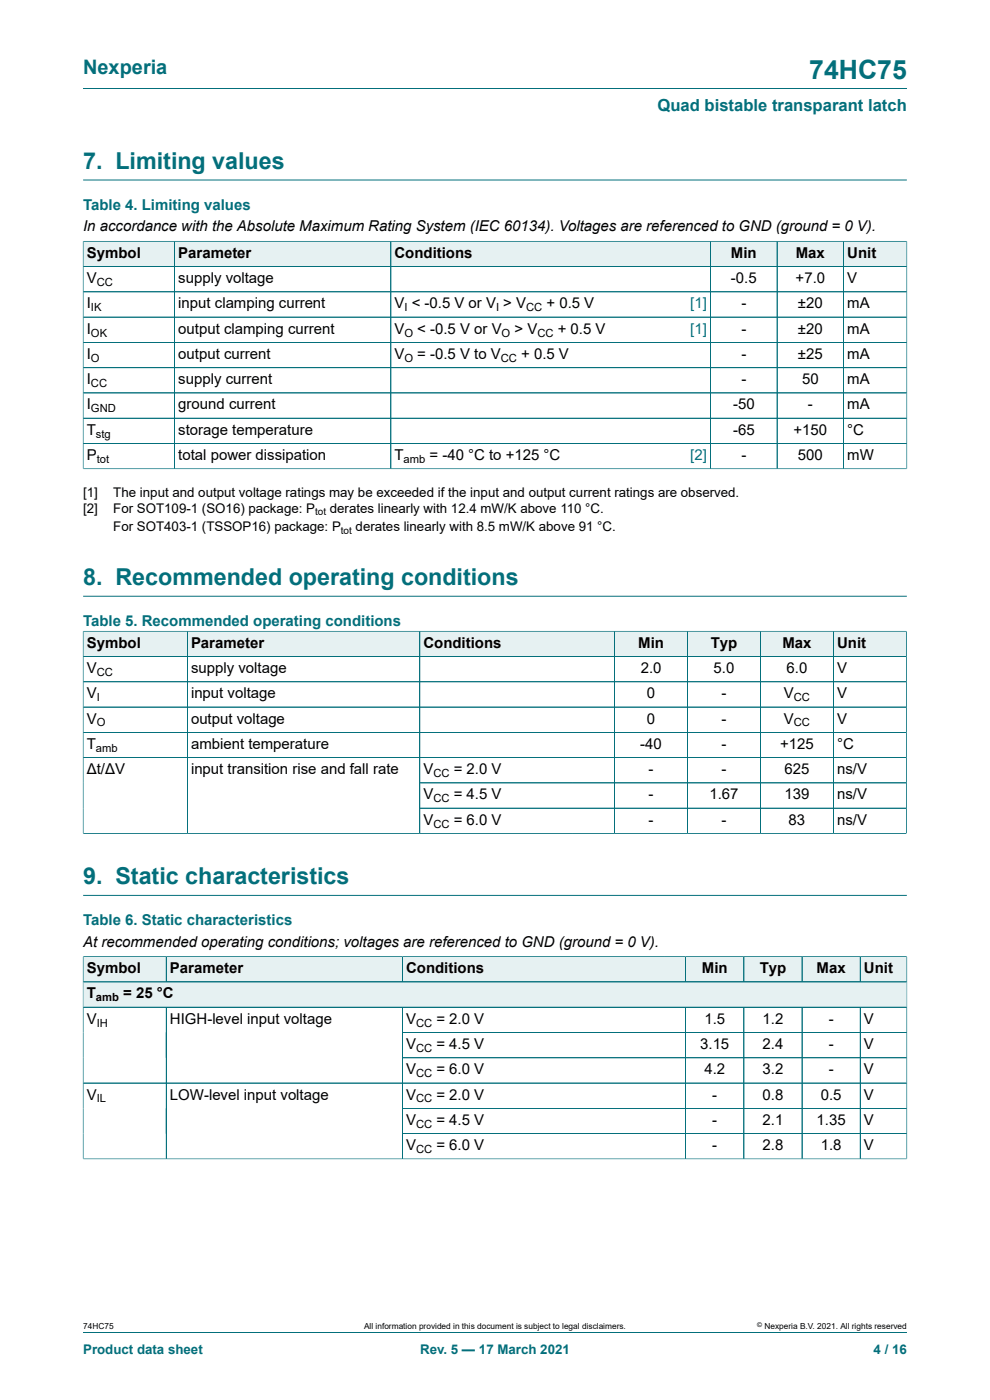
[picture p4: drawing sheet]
<svg xmlns="http://www.w3.org/2000/svg" width="210mm" height="297mm" viewBox="0 0 210 297" stroke-linecap="round" stroke-linejoin="round" font-family="sans-serif">
<defs><g id="words">
<text font-size="5.6" fill="#036f7b" x="171.7" y="16.8">74HC75</text>
<g font-size="4.9" fill="#036f7b">
<text x="17.6" y="35.9">7. Limiting values</text>
<text x="17.6" y="124.2">8. Recommended operating conditions</text>
<text x="17.6" y="187.6">9. Static characteristics</text>
</g>
<text font-size="4.2" fill="#036f7b" x="17.6" y="15.6">Nexperia</text>
<text font-size="3.5" fill="#036f7b" x="139.5" y="23.7">Quad bistable transparant latch</text>
<g font-size="3.2" fill="#036f7b">
<text x="17.6" y="44.5">Table 4. Limiting values</text>
<text x="17.6" y="132.8">Table 5. Recommended operating conditions</text>
<text x="17.6" y="196.3">Table 6. Static characteristics</text>
</g>
<g font-size="3.2">
<text x="17.6" y="49.1">In accordance with the Absolute Maximum Rating System (IEC 60134). Voltages are referenced to GND (ground = 0 V).</text>
<text x="18.4" y="54.7">Symbol</text>
<text x="37.8" y="54.7">Parameter</text>
<text x="83.7" y="54.7">Conditions</text>
<text x="155.1" y="54.7">Min</text>
<text x="168.8" y="54.7">Max</text>
<text x="179.7" y="54.7">Unit</text>
<text x="18.4" y="60.1">V</text>
<text x="18.4" y="65.4">I</text>
<text x="37.8" y="60.1">supply voltage</text>
<text x="37.8" y="65.4">input clamping current</text>
<text x="83.7" y="65.4">V &lt; -0.5 V or V &gt; V</text>
<text x="115.9" y="65.4">+ 0.5 V</text>
<text x="155.1" y="60.1">-0.5</text>
<text x="157.3" y="65.4">-</text>
<text x="168.8" y="60.1">+7.0</text>
<text x="169.3" y="65.4">±20</text>
<text x="179.7" y="60.1">V</text>
<text x="179.7" y="65.4">mA</text>
<text x="18.4" y="70.8">I</text>
<text x="37.8" y="70.8">output clamping current</text>
<text x="83.7" y="70.8">V</text>
<text x="88.5" y="70.8">&lt; -0.5 V or V</text>
<text x="109.1" y="70.8">&gt; V</text>
<text x="118.3" y="70.8">+ 0.5 V</text>
<text x="157.3" y="70.8">-</text>
<text x="169.3" y="70.8">±20</text>
<text x="179.7" y="70.8">mA</text>
<text x="18.4" y="76.1">I</text>
<text x="37.8" y="76.1">output current</text>
<text x="83.7" y="76.1">V</text>
<text x="88.5" y="76.1">= -0.5 V to V</text>
<text x="110.6" y="76.1">+ 0.5 V</text>
<text x="157.3" y="76.1">-</text>
<text x="169.3" y="76.1">±25</text>
<text x="179.7" y="76.1">mA</text>
<text x="18.4" y="81.5">I</text>
<text x="37.8" y="81.5">supply current</text>
<text x="157.3" y="81.5">-</text>
<text x="170.1" y="81.5">50</text>
<text x="179.7" y="81.5">mA</text>
<text x="18.4" y="86.9">I</text>
<text x="37.8" y="86.9">ground current</text>
<text x="155.5" y="86.9">-50</text>
<text x="171.4" y="86.9">-</text>
<text x="179.7" y="86.9">mA</text>
<text x="18.4" y="92.2">T</text>
<text x="37.8" y="92.2">storage temperature</text>
<text x="155.5" y="92.2">-65</text>
<text x="168.3" y="92.2">+150</text>
<text x="179.7" y="92.2">°C</text>
<text x="18.4" y="97.6">P</text>
<text x="37.8" y="97.6">total power dissipation</text>
<text x="83.7" y="97.6">T</text>
<text x="91.1" y="97.6">= -40 °C to +125 °C</text>
<text x="157.3" y="97.6">-</text>
<text x="169.3" y="97.6">500</text>
<text x="179.7" y="97.6">mW</text>
<text x="18.4" y="137.4">Symbol</text>
<text x="40.5" y="137.4">Parameter</text>
<text x="89.8" y="137.4">Conditions</text>
<text x="135.4" y="137.4">Min</text>
<text x="150.8" y="137.4">Typ</text>
<text x="166" y="137.4">Max</text>
<text x="177.6" y="137.4">Unit</text>
<text x="18.4" y="142.8">V</text>
<text x="40.5" y="142.8">supply voltage</text>
<text x="135.9" y="142.8">2.0</text>
<text x="151.4" y="142.8">5.0</text>
<text x="166.8" y="142.8">6.0</text>
<text x="177.6" y="142.8">V</text>
<text x="18.4" y="148.1">V</text>
<text x="40.5" y="148.1">input voltage</text>
<text x="137.2" y="148.1">0</text>
<text x="153.1" y="148.1">-</text>
<text x="166.3" y="148.1">V</text>
<text x="177.6" y="148.1">V</text>
<text x="18.4" y="153.5">V</text>
<text x="40.5" y="153.5">output voltage</text>
<text x="137.2" y="153.5">0</text>
<text x="153.1" y="153.5">-</text>
<text x="166.3" y="153.5">V</text>
<text x="177.6" y="153.5">V</text>
<text x="18.4" y="158.9">T</text>
<text x="40.5" y="158.9">ambient temperature</text>
<text x="135.8" y="158.9">-40</text>
<text x="153.1" y="158.9">-</text>
<text x="165.5" y="158.9">+125</text>
<text x="177.6" y="158.9">°C</text>
<text x="18.4" y="164.2">Δt/ΔV</text>
<text x="40.5" y="164.2">input transition rise and fall rate</text>
<text x="89.8" y="164.2">V</text>
<text x="96.2" y="164.2">= 2.0 V</text>
<text x="137.6" y="164.2">-</text>
<text x="153.1" y="164.2">-</text>
<text x="166.4" y="164.2">625</text>
<text x="177.6" y="164.2">ns/V</text>
<text x="89.8" y="169.6">V</text>
<text x="96.2" y="169.6">= 4.5 V</text>
<text x="137.6" y="169.6">-</text>
<text x="150.5" y="169.6">1.67</text>
<text x="166.4" y="169.6">139</text>
<text x="177.6" y="169.6">ns/V</text>
<text x="89.8" y="175">V</text>
<text x="96.2" y="175">= 6.0 V</text>
<text x="137.6" y="175">-</text>
<text x="153.1" y="175">-</text>
<text x="167.3" y="175">83</text>
<text x="177.6" y="175">ns/V</text>
<text x="17.6" y="200.8">At recommended operating conditions; voltages are referenced to GND (ground = 0 V).</text>
<text x="18.4" y="206.5">Symbol</text>
<text x="36.1" y="206.5">Parameter</text>
<text x="86.1" y="206.5">Conditions</text>
<text x="148.9" y="206.5">Min</text>
<text x="161.1" y="206.5">Typ</text>
<text x="173.2" y="206.5">Max</text>
<text x="183.3" y="206.5">Unit</text>
<text x="18.4" y="211.8">T</text>
<text x="26.1" y="211.8">= 25 °C</text>
<text x="18.4" y="217.2">V</text>
<text x="36.1" y="217.2">HIGH-level input voltage</text>
<text x="86.1" y="217.2">V</text>
<text x="92.6" y="217.2">= 2.0 V</text>
<text x="149.4" y="217.2">1.5</text>
<text x="161.8" y="217.2">1.2</text>
<text x="175.8" y="217.2">-</text>
<text x="183.3" y="217.2">V</text>
<text x="86.1" y="222.5">V</text>
<text x="86.1" y="227.9">V</text>
<text x="92.6" y="222.5">= 4.5 V</text>
<text x="92.6" y="227.9">= 6.0 V</text>
<text x="148.5" y="222.5">3.15</text>
<text x="149.4" y="227.9">4.2</text>
<text x="161.8" y="222.5">2.4</text>
<text x="161.8" y="227.9">3.2</text>
<text x="175.8" y="222.5">-</text>
<text x="175.8" y="227.9">-</text>
<text x="183.3" y="222.5">V</text>
<text x="183.3" y="227.9">V</text>
<text x="18.4" y="233.3">V</text>
<text x="36.1" y="233.3">LOW-level input voltage</text>
<text x="86.1" y="233.3">V</text>
<text x="92.6" y="233.3">= 2.0 V</text>
<text x="151.1" y="233.3">-</text>
<text x="161.8" y="233.3">0.8</text>
<text x="174.1" y="233.3">0.5</text>
<text x="183.3" y="233.3">V</text>
<text x="86.1" y="238.6">V</text>
<text x="92.6" y="238.6">= 4.5 V</text>
<text x="151.1" y="238.6">-</text>
<text x="161.8" y="238.6">2.1</text>
<text x="173.2" y="238.6">1.35</text>
<text x="183.3" y="238.6">V</text>
<text x="86.1" y="244">V</text>
<text x="92.6" y="244">= 6.0 V</text>
<text x="151.1" y="244">-</text>
<text x="161.8" y="244">2.8</text>
<text x="174.1" y="244">1.8</text>
<text x="183.3" y="244">V</text>
</g>
<g font-size="3.2" fill="#00f">
<text x="146.4" y="65.4">[1]</text>
<text x="146.4" y="70.8">[1]</text>
<text x="146.4" y="97.6">[2]</text>
</g>
<g font-size="2.8">
<text x="17.6" y="105.4">[1]</text>
<text x="24" y="105.4">The input and output voltage ratings may be exceeded if the input and output current ratings are observed.</text>
<text x="17.6" y="108.8">[2]</text>
<text x="24" y="108.8">For SOT109-1 (SO16) package: P</text>
<text x="24" y="112.7">For SOT403-1 (TSSOP16) package: P</text>
<text x="70" y="108.8">derates linearly with 12.4 mW/K above 110 °C.</text>
<text x="75.4" y="112.7">derates linearly with 8.5 mW/K above 91 °C.</text>
</g>
<g font-size="2.8" fill="#036f7b">
<text x="17.6" y="287.2">Product data sheet</text>
<text x="89.1" y="287.2">Rev. 5 — 17 March 2021</text>
<text x="185.3" y="287.2">4 / 16</text>
</g>
<g font-size="2.4">
<text x="20.5" y="60.7">CC</text>
<text x="19.3" y="66">IK</text>
<text x="19.3" y="71.4">OK</text>
<text x="85.8" y="66">I</text>
<text x="85.8" y="71.4">O</text>
<text x="105.2" y="66">I</text>
<text x="106.4" y="71.4">O</text>
<text x="111.6" y="66">CC</text>
<text x="114" y="71.4">CC</text>
<text x="19.3" y="76.8">O</text>
<text x="85.8" y="76.8">O</text>
<text x="106.2" y="76.8">CC</text>
<text x="19.3" y="82.1">CC</text>
<text x="19.3" y="87.5">GND</text>
<text x="20.4" y="92.8">stg</text>
<text x="20.5" y="98.2">tot</text>
<text x="85.6" y="98.2">amb</text>
<text x="20.5" y="143.4">CC</text>
<text x="20.5" y="148.8">I</text>
<text x="168.4" y="148.8">CC</text>
<text x="20.5" y="154.1">O</text>
<text x="168.4" y="154.1">CC</text>
<text x="20.4" y="159.5">amb</text>
<text x="91.9" y="164.8">CC</text>
<text x="91.9" y="170.2">CC</text>
<text x="91.9" y="175.6">CC</text>
<text x="20.4" y="212.4">amb</text>
<text x="20.5" y="217.8">IH</text>
<text x="88.3" y="217.8">CC</text>
<text x="88.3" y="223.2">CC</text>
<text x="20.5" y="233.9">IL</text>
<text x="88.3" y="228.5">CC</text>
<text x="88.3" y="233.9">CC</text>
<text x="88.3" y="239.2">CC</text>
<text x="88.3" y="244.6">CC</text>
</g>
<g font-size="2.1">
<text x="66.8" y="109.3">tot</text>
<text x="72.3" y="113.3">tot</text>
</g>
<g font-size="1.8">
<text x="17.6" y="282">74HC75</text>
<text x="77.2" y="282">All information provided in this document is subject to legal disclaimers.</text>
<text x="162.2" y="282">Nexperia B.V. 2021. All rights reserved</text>
</g>
<text font-size="1.4" x="160.6" y="281.6">©</text>
</g></defs>
<path d="M17.6 18.8h174.8M17.6 38.2h174.8" fill="none" stroke="#036f7b" stroke-width=".21"/>
<path d="M17.7 51.3h19.3v5.2h-19.3z" fill="#e6f1f2"/>
<path d="M17.6 51.1v5.5h19.4v-5.4h-19.4" fill="none" stroke="#036f7b" stroke-width=".21"/>
<path d="M37.1 51.3h45.7v5.2h-45.7z" fill="#e6f1f2"/>
<path d="M37 51.2h45.9v5.4h-45.9z" fill="none" stroke="#036f7b" stroke-width=".21"/>
<path d="M83 51.3h63.1v5.2h-63.1z" fill="#e6f1f2"/>
<path d="M146.1 51.2h-63.2v5.4h63.2" fill="none" stroke="#036f7b" stroke-width=".21"/>
<path d="M146.1 51.3h4.6v5.2h-4.6z" fill="#e6f1f2"/>
<path d="M146.1 51.2h4.6v5.4h-4.6" fill="none" stroke="#036f7b" stroke-width=".21"/>
<path d="M150.8 51.3h14v5.2h-14z" fill="#e6f1f2"/>
<path d="M150.7 51.2h14.1v5.4h-14.1z" fill="none" stroke="#036f7b" stroke-width=".21"/>
<path d="M164.9 51.3h14v5.2h-14z" fill="#e6f1f2"/>
<path d="M164.8 51.2h14.2v5.4h-14.2z" fill="none" stroke="#036f7b" stroke-width=".21"/>
<path d="M179 51.3h13.3v5.2h-13.3z" fill="#e6f1f2"/>
<g fill="none" stroke="#036f7b" stroke-width=".21">
<path d="M17.6 56.6h174.8M17.6 51.3v48.2M17.7 51.2h174.7M37 51.3v48.1M82.9 51.3v48.1M150.7 51.3v48.1M164.8 51.3v48.1M179 51.2v48.2M192.4 51.1v48.4M17.6 61.9h174.8M17.6 67.3h174.8M17.6 72.6h174.8"/>
<path d="M17.6 78h174.8M17.6 99.4h174.8M17.6 88.7h174.8M17.6 94.1h174.8M192.4 83.4h-174.8M17.6 126.5h174.8"/>
</g>
<path d="M17.7 134h22v5.2h-22z" fill="#e6f1f2"/>
<path d="M17.6 133.8v5.5h22.1v-5.4h-22.1" fill="none" stroke="#036f7b" stroke-width=".21"/>
<path d="M39.8 134h49.2v5.2h-49.2z" fill="#e6f1f2"/>
<path d="M39.7 133.9h49.3v5.4h-49.3z" fill="none" stroke="#036f7b" stroke-width=".21"/>
<path d="M89.1 134h32.4v5.2h-32.4z" fill="#e6f1f2"/>
<path d="M121.5 133.9h-32.5v5.4h32.5" fill="none" stroke="#036f7b" stroke-width=".21"/>
<path d="M121.5 134h8.8v5.2h-8.8z" fill="#e6f1f2"/>
<path d="M121.5 133.9h8.9v5.4h-8.9" fill="none" stroke="#036f7b" stroke-width=".21"/>
<path d="M130.4 134h15.4v5.2h-15.4z" fill="#e6f1f2"/>
<path d="M130.4 133.9h15.4v5.4h-15.4z" fill="none" stroke="#036f7b" stroke-width=".21"/>
<path d="M145.9 134h15.3v5.2h-15.3z" fill="#e6f1f2"/>
<path d="M145.8 133.9h15.5v5.4h-15.5z" fill="none" stroke="#036f7b" stroke-width=".21"/>
<path d="M161.4 134h15.3v5.2h-15.3z" fill="#e6f1f2"/>
<path d="M161.3 133.9h15.5v5.4h-15.5z" fill="none" stroke="#036f7b" stroke-width=".21"/>
<path d="M176.9 134h15.3v5.2h-15.3z" fill="#e6f1f2"/>
<g fill="none" stroke="#036f7b" stroke-width=".21">
<path d="M17.6 134v42.9M17.7 133.9h174.6M39.7 134v42.8M89 134v42.8M130.4 134v42.8M145.8 134v42.8M161.3 134v42.8M176.8 133.9v42.9M192.3 133.8v43.1M192.3 139.3h-174.7M17.6 144.6h174.7M17.6 150h174.7"/>
<path d="M17.6 155.4h174.7M17.6 160.7h174.7M89 166.1h103.3M89 171.5h103.3M192.3 176.8h-174.7M17.6 190h174.8"/>
</g>
<path d="M17.7 203h17.5v5.2h-17.5z" fill="#e6f1f2"/>
<path d="M17.6 202.9v5.4h17.7v-5.3h-17.7" fill="none" stroke="#036f7b" stroke-width=".21"/>
<path d="M35.3 203h50v5.2h-50z" fill="#e6f1f2"/>
<path d="M35.3 203h110.1v5.3h-110.1zM85.4 203v5.3" fill="none" stroke="#036f7b" stroke-width=".21"/>
<g fill="#e6f1f2">
<path d="M85.4 203h60v5.2h-60z"/>
<path d="M145.5 203h12.2v5.2h-12.2z"/>
</g>
<path d="M145.4 203h12.4v5.3h-12.4z" fill="none" stroke="#036f7b" stroke-width=".21"/>
<path d="M157.9 203h12.2v5.2h-12.2z" fill="#e6f1f2"/>
<path d="M157.8 203h12.3v5.3h-12.3z" fill="none" stroke="#036f7b" stroke-width=".21"/>
<path d="M170.2 203h12.2v5.2h-12.2z" fill="#e6f1f2"/>
<path d="M170.1 203h12.4v5.3h-12.4z" fill="none" stroke="#036f7b" stroke-width=".21"/>
<path d="M182.6 203h9.7v5.2h-9.7z" fill="#e6f1f2"/>
<path d="M192.4 202.9v10.8h-174.8v-5.4h174.8M192.4 203h-9.9v5.3" fill="none" stroke="#036f7b" stroke-width=".21"/>
<path d="M17.7 208.4h174.6v5.2h-174.6z" fill="#e6f1f2"/>
<g fill="none" stroke="#036f7b" stroke-width=".21">
<path d="M17.6 213.7h174.8M17.6 203v42.9M17.7 203h174.6M17.7 208.3h174.6M35.3 203v5.2M35.3 213.7v32.2M85.4 219h107M85.4 203v5.2M85.4 213.7v32.2M145.4 203v5.2M145.4 213.7v32.2M157.8 203v5.2"/>
<path d="M157.8 213.7v32.2M170.1 203v5.2M170.1 213.7v32.2M182.5 213.7v32.2M182.5 203v5.2M192.4 203v42.9M17.6 229.8h174.8M85.4 224.4h107M85.4 235.1h107M85.4 240.5h107M192.4 245.9h-174.8M17.6 282.6h174.8"/>
</g>
<use href="#words"/>
</svg>
